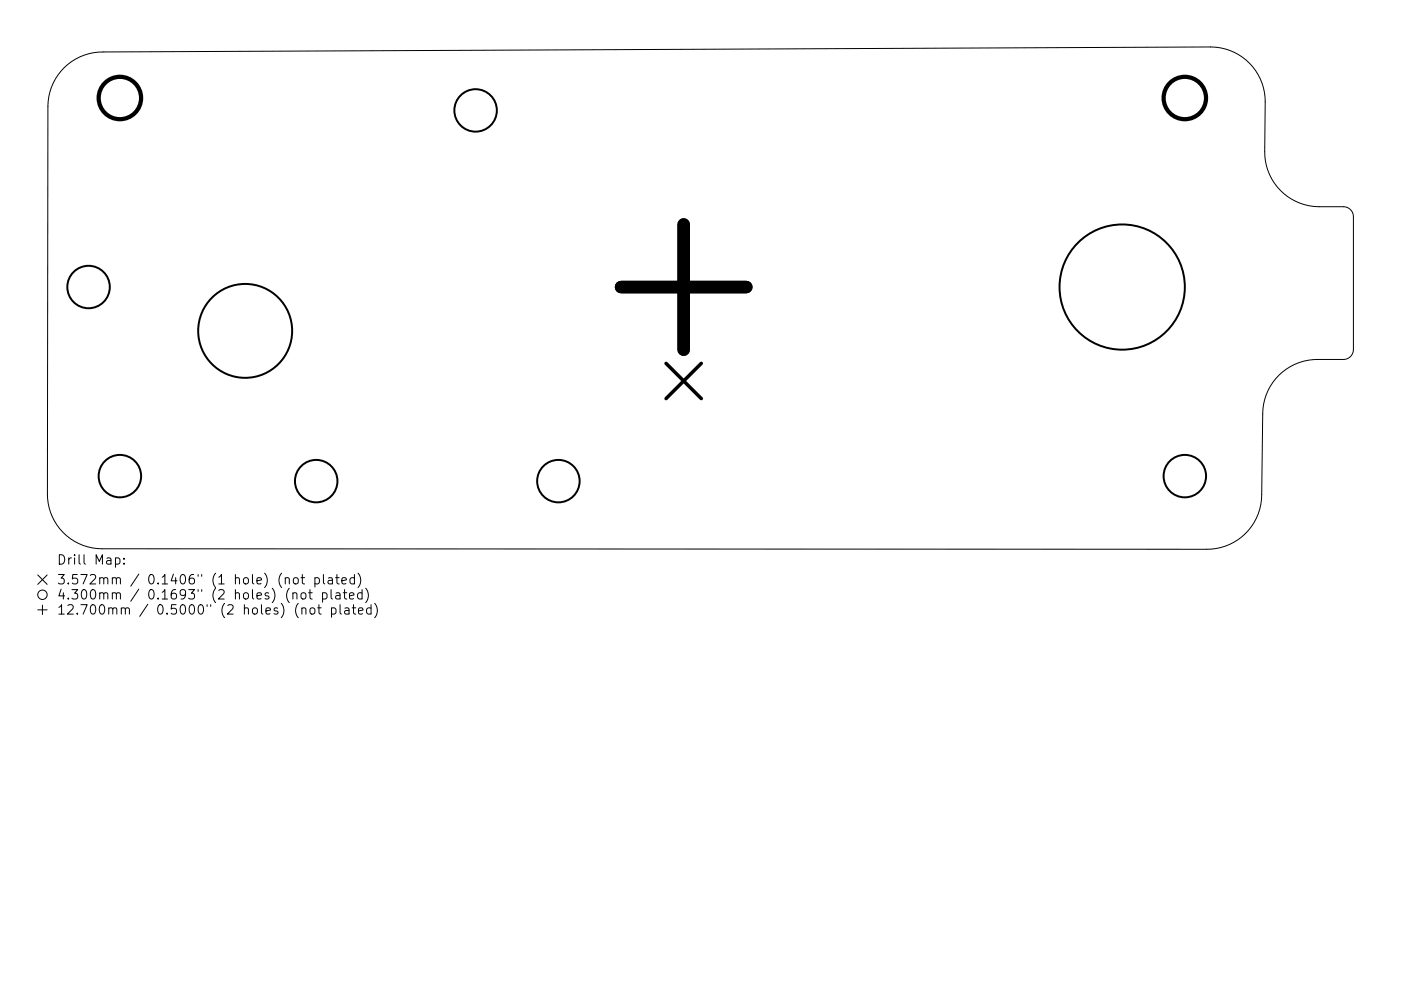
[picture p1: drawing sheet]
<svg xmlns="http://www.w3.org/2000/svg" width="297mm" height="210mm" viewBox="0 0 297 210" stroke-linecap="round" stroke-linejoin="round" font-family="sans-serif">
<defs><g id="words">
<g font-size="2.8">
<text x="12" y="119.8">Drill Map:</text>
<text x="12" y="124">3.572mm / 0.1406&quot; (1 hole) (not plated)</text>
<text x="12" y="127.2">4.300mm / 0.1693&quot; (2 holes) (not plated)</text>
<text x="12" y="130.4">12.700mm / 0.5000&quot; (2 holes) (not plated)</text>
</g>
</g></defs>
<g fill="none" stroke="#000" stroke-width=".21">
<path d="M13.6 14.3a11.6 11.6 0 0 1 8.2-3.3l234.9-1a11.6 11.6 0 0 1 11.5 11.7l-.1 10.5a11.6 11.6 0 0 0 11.6 11.7h5.1a2.13 2.13 0 0 1 2.1 2.1v28.1a2.12 2.12 0 0 1-2.1 2.2h-5.4a11.6 11.6 0 0 0-11.7 11.5l-.2 17.2a11.6 11.6 0 0 1-11.7 11.5l-234.2-.1a11.6 11.6 0 0 1-11.5-11.7l.1-82.1a11.6 11.6 0 0 1 3.4-8.3zM24.5 118.5l.6-.1 .3 .3v.6l-.2 .3h-.7M26.3 119.5v.2M26.3 118.5v.1M8 122l2 2M8 129.4h2M9 128.4v2M10 122l-2 2M60.5 122.8a.5 .5 0 0 1 .8 0v1.1M62.1 126a.5 .5 0 0 1 .9 0v1.1M62.3 122.8a.54 .54 0 0 1 .5-.2 .54 .54 0 0 1 .4 .3v.6a.54 .54 0 0 1-.5 .4 .54 .54 0 0 1-.5-.4zM63.8 122.6h.8"/>
<path d="M63.9 126a.54 .54 0 0 1 .5-.2 .54 .54 0 0 1 .5 .3l-.1 .8-.6 .2-.4-.4zM64 129.2l.3-.2 .5 .1 .1 1.2M64.1 121.9v1.7l.1 .2 .4 .1M65.4 125.8h.8M65.7 125.1v1.7l.1 .2 .4 .1M65.8 129.2l.3-.2a.54 .54 0 0 1 .7 .3v.6a.54 .54 0 0 1-.6 .4 .54 .54 0 0 1-.5-.4zM66.8 122.7l.5-.1 .4 .3v.6l-.2 .3h-.7M66.8 122.6v2M67.3 129h.8M67.6 128.3v1.7l.1 .2 .4 .1M68.4 125.9l.6-.1 .3 .3v.6l-.2 .3h-.7M68.4 125.8v2"/>
<path d="M68.6 121.9v1.7l.3 .3M69.6 122.7h.8l.1 1.2M70.2 125.1v1.7l.3 .3M70.3 129.1l.6-.1 .3 .3v.6l-.1 .3h-.8M70.3 129v2M70.5 123l-.7 .1a.39 .39 0 0 0-.3 .4 .39 .39 0 0 0 .3 .4l.7-.1M71.1 122.6h.8M71.2 125.9h.8l.1 1.2M71.4 121.9v1.7l.1 .2 .4 .1M72.1 126.2l-.7 .1a.39 .39 0 0 0-.3 .4 .39 .39 0 0 0 .3 .4l.7-.1M72.1 128.3v1.7l.3 .3M72.5 123.2l.9-.2-.1-.3-.5-.1-.3 .2 .1 1h.7"/>
<path d="M72.8 125.8h.7M73.1 125.1v1.7v.2l.4 .1M73.1 129.1h.8l.1 1.2M74 129.4l-.7 .1a.39 .39 0 0 0-.3 .4 .39 .39 0 0 0 .3 .4l.7-.1M74.1 126.4l1-.2-.1-.3-.6-.1-.3 .2 .1 1h.8M74.7 129h.7M75 128.3v1.7l.1 .2 .3 .1M75.1 122.7l-.5-.1-.4 .3v.6l.2 .3h.7M75.1 121.9v2M75.9 121.6a2.29 2.29 0 0 1 0 3.1M76 129.6l1-.2-.1-.3-.6-.1-.3 .2 .1 1h.8M76.8 125.9l-.6-.1-.4 .3v.6l.2 .3h.8"/>
<path d="M76.8 125.1v2M77.5 124.8a2.29 2.29 0 0 1 0 3.1M78.7 129.1l-.6-.1-.4 .3v.6l.2 .3h.8M78.7 128.3v2M79.4 128a2.29 2.29 0 0 1 0 3.1"/>
<circle cx="9" cy="126.2" r="1"/>
</g>
<g fill="none" stroke="#000" stroke-width=".42">
<circle cx="100.8" cy="23.4" r="4.5"/>
<circle cx="18.8" cy="60.9" r="4.5"/>
<circle cx="52" cy="70.2" r="10"/>
<circle cx="237.9" cy="60.9" r="13.3"/>
<circle cx="25.4" cy="101" r="4.5"/>
<circle cx="67" cy="102.1" r="4.5"/>
<circle cx="118.4" cy="102.1" r="4.5"/>
<circle cx="251.2" cy="101" r="4.5"/>
</g>
<path d="M141.2 77.1l7.5 7.5M148.7 77.1l-7.5 7.5" fill="none" stroke="#000" stroke-width=".75"/>
<g fill="none" stroke="#000" stroke-width=".9">
<circle cx="25.4" cy="20.8" r="4.5"/>
<circle cx="251.2" cy="20.8" r="4.5"/>
</g>
<path d="M145 47.6v26.6M131.7 60.9h26.5" fill="none" stroke="#000" stroke-width="2.7"/>
<use href="#words"/>
</svg>
